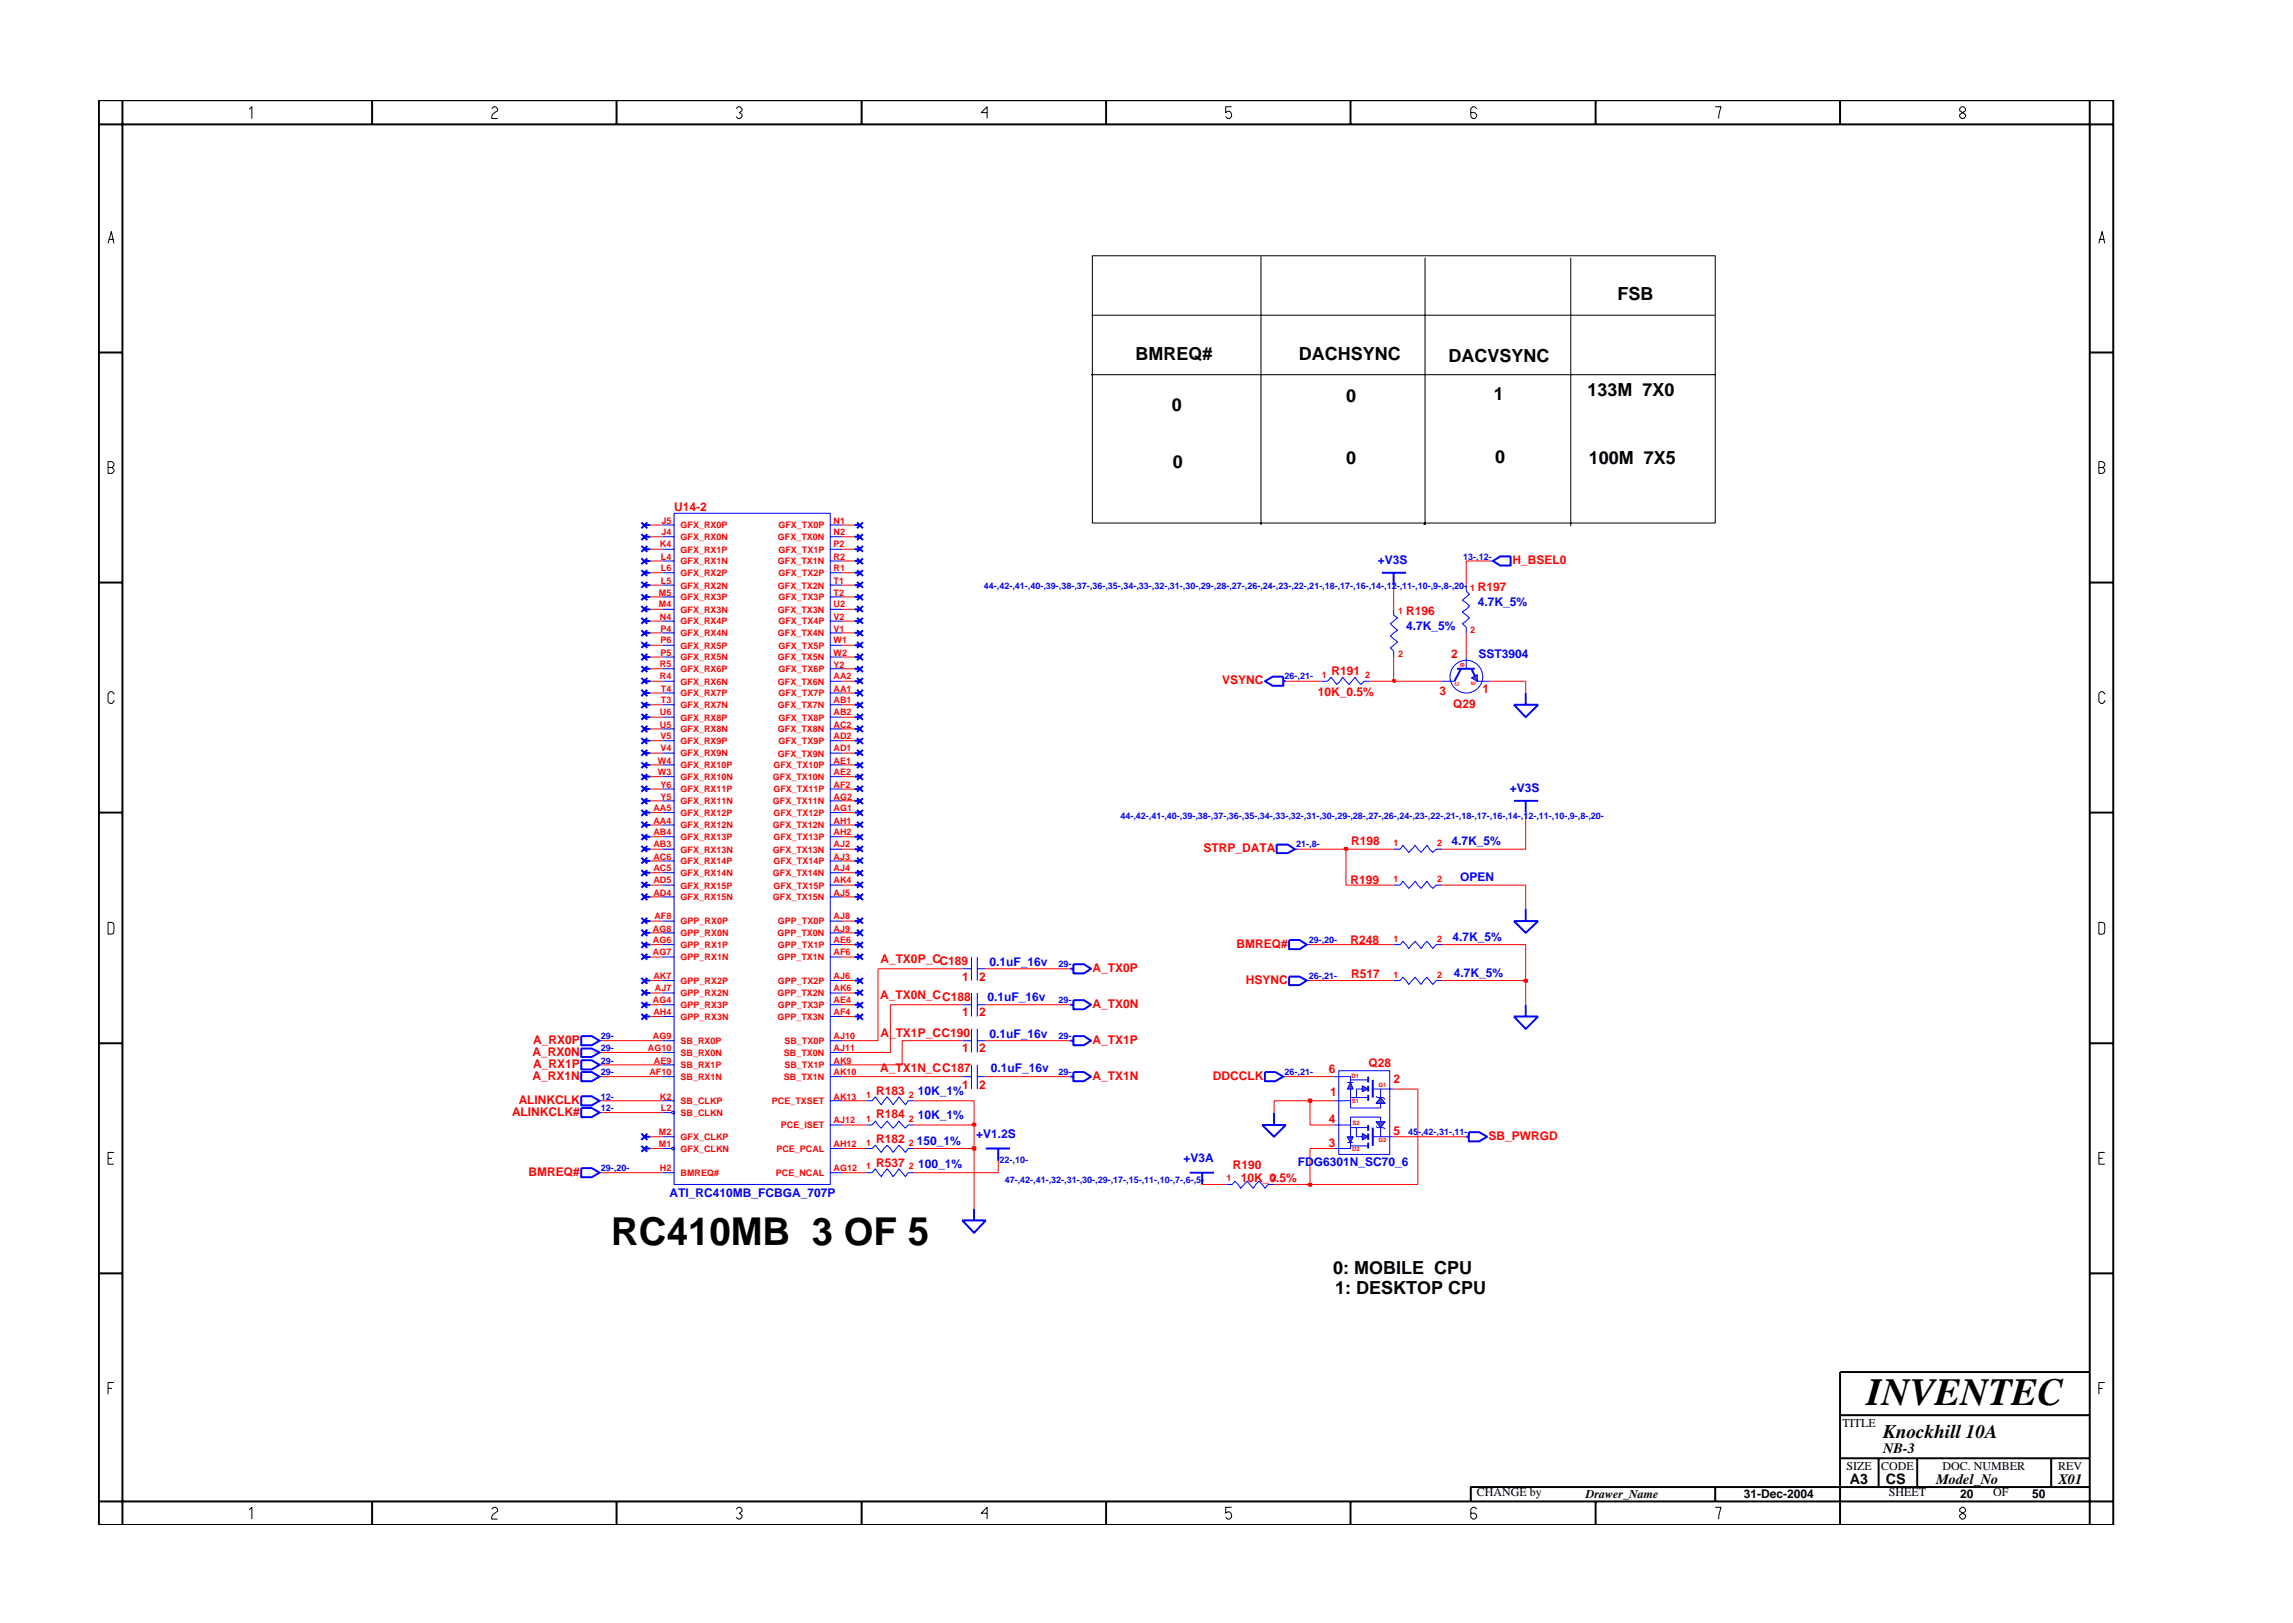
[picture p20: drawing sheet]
<svg xmlns="http://www.w3.org/2000/svg" width="297mm" height="210mm" viewBox="0 0 297 210" stroke-linecap="round" stroke-linejoin="round" font-family="sans-serif">
<defs><g id="words">
<g font-size="5">
<text x="79.2" y="161.3">RC410MB 3 OF 5</text>
<text x="241.8" y="182">INVENTEC</text>
</g>
<text font-size="2.5" x="244" y="186.3">Knockhill 10A</text>
<g font-size="2.3">
<text x="209.5" y="38.8">FSB</text>
<text x="147.1" y="46.6">BMREQ#</text>
<text x="168.3" y="46.7">DACHSYNC</text>
<text x="187.6" y="47">DACVSYNC</text>
<text x="151.8" y="53.3">0</text>
<text x="174.4" y="52">0</text>
<text x="193.5" y="51.9">1</text>
<text x="205.6" y="51.3">133M 7X0</text>
<text x="193.7" y="60">0</text>
<text x="151.9" y="60.6">0</text>
<text x="174.4" y="60.2">0</text>
<text x="205.8" y="60.1">100M 7X5</text>
<text x="172.7" y="165.1">0: MOBILE CPU</text>
<text x="173" y="167.7">1: DESKTOP CPU</text>
</g>
<g font-size="1.9">
<text x="244" y="188.2">NB-3</text>
<text x="239.6" y="192.2">A3</text>
<text x="244.3" y="192.3">CS</text>
<text x="250.8" y="192.2">Model_No</text>
<text x="266.6" y="192.2">X01</text>
</g>
<g font-size="1.6" fill="#f00">
<text x="87.3" y="66.2">U14-2</text>
<text x="191.5" y="76.6">R197</text>
<text x="195.9" y="73.1">H_BSEL0</text>
<text x="182.1" y="79.7">R196</text>
<text x="158.3" y="88.6">VSYNC</text>
<text x="172.5" y="87.4">R191</text>
<text x="188" y="85.3">2</text>
<text x="192.1" y="89.8">1</text>
<text x="170.7" y="90.2">10K_0.5%</text>
<text x="186.5" y="90.1">3</text>
<text x="188.2" y="91.7">Q29</text>
<text x="155.9" y="110.3">STRP_DATA</text>
<text x="175" y="109.5">R198</text>
<text x="175" y="114.5">R199</text>
<text x="114" y="124.8">A_TX0P_CC189</text>
<text x="141.5" y="125.9">A_TX0P</text>
<text x="160.2" y="122.8">BMREQ#</text>
<text x="175" y="122.3">R248</text>
<text x="114" y="129.5">A_TX0N_CC188</text>
<text x="124.7" y="127">1</text>
<text x="124.7" y="131.7">1</text>
<text x="126.8" y="127">2</text>
<text x="126.8" y="131.7">2</text>
<text x="141.5" y="130.6">A_TX0N</text>
<text x="161.4" y="127.4">HSYNC</text>
<text x="175" y="126.7">R517</text>
<text x="69" y="136.8">A_RX0N</text>
<text x="69.1" y="135.2">A_RX0P</text>
<text x="114" y="134.3">A_TX1P_CC190</text>
<text x="124.7" y="136.3">1</text>
<text x="126.8" y="136.3">2</text>
<text x="141.5" y="135.2">A_TX1P</text>
<text x="67.2" y="143">ALINKCLK</text>
<text x="69" y="139.9">A_RX1N</text>
<text x="69.1" y="138.4">A_RX1P</text>
<text x="113.5" y="141.8">R183</text>
<text x="114" y="138.9">A_TX1N_CC187</text>
<text x="124.7" y="141.1">1</text>
<text x="126.8" y="141.1">2</text>
<text x="141.5" y="139.9">A_TX1N</text>
<text x="157.1" y="139.9">DDCCLK</text>
<text x="172.1" y="138.9">6</text>
<text x="172.3" y="142">1</text>
<text x="177.3" y="138.3">Q28</text>
<text x="180.5" y="140.3">2</text>
<text x="66.3" y="144.5">ALINKCLK#</text>
<text x="113.5" y="148">R182</text>
<text x="113.5" y="144.9">R184</text>
<text x="172.1" y="145.5">4</text>
<text x="172.1" y="148.6">3</text>
<text x="180.5" y="147">5</text>
<text x="192.8" y="147.7">SB_PWRGD</text>
<text x="68.5" y="152.3">BMREQ#</text>
<text x="113.5" y="151.2">R537</text>
<text x="159.7" y="151.5">R190</text>
<text x="160.7" y="153.1">10K_0.5%</text>
</g>
<g font-size="1.6" fill="#00f">
<text x="178.5" y="73.1">+V3S</text>
<text x="182.1" y="81.6">4.7K_5%</text>
<text x="191.5" y="78.5">4.7K_5%</text>
<text x="191.5" y="85.3">SST3904</text>
<text x="195.6" y="102.6">+V3S</text>
<text x="188" y="109.5">4.7K_5%</text>
<text x="189.2" y="114.2">OPEN</text>
<text x="128.2" y="125.1">0.1uF_16v</text>
<text x="188.2" y="121.9">4.7K_5%</text>
<text x="127.9" y="129.7">0.1uF_16v</text>
<text x="188.3" y="126.6">4.7K_5%</text>
<text x="128.2" y="134.5">0.1uF_16v</text>
<text x="118.9" y="141.8">10K_1%</text>
<text x="128.4" y="138.9">0.1uF_16v</text>
<text x="118.8" y="148.3">150_1%</text>
<text x="118.9" y="145">10K_1%</text>
<text x="126.5" y="147.4">+V1.2S</text>
<text x="86.7" y="155.1">ATI_RC410MB_FCBGA_707P</text>
<text x="118.9" y="151.3">100_1%</text>
<text x="153.3" y="150.6">+V3A</text>
<text x="168.1" y="151">FDG6301N_SC70_6</text>
</g>
<g font-size="1.6">
<text x="238.7" y="184.8">TITLE</text>
<text x="239.2" y="190.4">SIZE</text>
<text x="243.7" y="190.4">CODE</text>
<text x="251.6" y="190.4">DOC. NUMBER</text>
<text x="266.6" y="190.4">REV</text>
<text x="191.3" y="193.9">CHANGE by</text>
<text x="205.4" y="194.1">Drawer_Name</text>
<text x="225.9" y="194.1">31-Dec-2004</text>
<text x="244.7" y="193.9">SHEET</text>
<text x="253.9" y="194.1">20</text>
<text x="258.2" y="193.9">OF</text>
<text x="263.3" y="194.1">50</text>
</g>
<g font-size="1.2" fill="#f00">
<text x="85.5" y="70.9">K4</text>
<text x="85.7" y="69.4">J4</text>
<text x="85.7" y="67.8">J5</text>
<text x="88.2" y="70">GFX_RX0N</text>
<text x="88.2" y="68.5">GFX_RX0P</text>
<text x="88.2" y="71.6">GFX_RX1P</text>
<text x="100.8" y="70">GFX_TX0N</text>
<text x="100.8" y="71.6">GFX_TX1P</text>
<text x="100.8" y="68.5">GFX_TX0P</text>
<text x="108" y="70.9">P2</text>
<text x="108" y="69.4">N2</text>
<text x="108" y="67.8">N1</text>
<text x="85.4" y="77.2">M5</text>
<text x="85.6" y="72.5">L4</text>
<text x="85.6" y="75.6">L5</text>
<text x="85.6" y="74">L6</text>
<text x="88.2" y="74.6">GFX_RX2P</text>
<text x="88.2" y="77.8">GFX_RX3P</text>
<text x="88.2" y="73.1">GFX_RX1N</text>
<text x="88.2" y="76.2">GFX_RX2N</text>
<text x="100.8" y="76.2">GFX_TX2N</text>
<text x="100.8" y="73.1">GFX_TX1N</text>
<text x="100.8" y="74.6">GFX_TX2P</text>
<text x="100.8" y="77.8">GFX_TX3P</text>
<text x="108" y="75.6">T1</text>
<text x="108" y="72.5">R2</text>
<text x="108" y="74">R1</text>
<text x="108" y="77.2">T2</text>
<text x="85.4" y="78.7">M4</text>
<text x="85.5" y="80.3">N4</text>
<text x="85.6" y="81.8">P4</text>
<text x="85.6" y="83.3">P6</text>
<text x="88.2" y="79.4">GFX_RX3N</text>
<text x="88.2" y="82.4">GFX_RX4N</text>
<text x="88.2" y="80.9">GFX_RX4P</text>
<text x="100.8" y="79.4">GFX_TX3N</text>
<text x="100.8" y="82.4">GFX_TX4N</text>
<text x="100.8" y="80.9">GFX_TX4P</text>
<text x="108" y="78.7">U2</text>
<text x="108" y="83.3">W1</text>
<text x="108" y="81.8">V1</text>
<text x="108" y="80.3">V2</text>
<text x="181.1" y="79.6">1</text>
<text x="190.4" y="82">2</text>
<text x="85.5" y="88">R4</text>
<text x="85.5" y="86.5">R5</text>
<text x="85.6" y="84.9">P5</text>
<text x="85.6" y="89.6">T4</text>
<text x="88.2" y="85.6">GFX_RX5N</text>
<text x="88.2" y="84">GFX_RX5P</text>
<text x="88.2" y="88.7">GFX_RX6N</text>
<text x="88.2" y="87.1">GFX_RX6P</text>
<text x="100.8" y="88.7">GFX_TX6N</text>
<text x="100.8" y="85.6">GFX_TX5N</text>
<text x="100.8" y="87.1">GFX_TX6P</text>
<text x="100.8" y="84">GFX_TX5P</text>
<text x="108" y="86.5">Y2</text>
<text x="108" y="89.6">AA1</text>
<text x="108" y="88">AA2</text>
<text x="108" y="84.9">W2</text>
<text x="171.2" y="87.8">1</text>
<text x="176.8" y="87.8">2</text>
<text x="181.1" y="85.1">2</text>
<text x="85.5" y="94.3">U5</text>
<text x="85.5" y="92.7">U6</text>
<text x="85.6" y="95.8">V5</text>
<text x="85.6" y="91.1">T3</text>
<text x="88.2" y="94.9">GFX_RX8N</text>
<text x="88.2" y="93.3">GFX_RX8P</text>
<text x="88.2" y="91.7">GFX_RX7N</text>
<text x="88.2" y="90.2">GFX_RX7P</text>
<text x="100.8" y="91.7">GFX_TX7N</text>
<text x="100.8" y="94.9">GFX_TX8N</text>
<text x="100.8" y="90.2">GFX_TX7P</text>
<text x="100.8" y="93.3">GFX_TX8P</text>
<text x="108" y="91.1">AB1</text>
<text x="108" y="95.8">AD2</text>
<text x="108" y="94.3">AC2</text>
<text x="108" y="92.7">AB2</text>
<text x="85.2" y="100.4">W3</text>
<text x="85.2" y="98.9">W4</text>
<text x="85.6" y="97.3">V4</text>
<text x="88.2" y="98">GFX_RX9N</text>
<text x="88.2" y="96.4">GFX_RX9P</text>
<text x="88.2" y="101.1">GFX_RX10N</text>
<text x="88.2" y="99.5">GFX_RX10P</text>
<text x="100.1" y="101.1">GFX_TX10N</text>
<text x="100.2" y="99.5">GFX_TX10P</text>
<text x="100.8" y="98">GFX_TX9N</text>
<text x="100.8" y="96.4">GFX_TX9P</text>
<text x="108" y="100.4">AE2</text>
<text x="108" y="98.9">AE1</text>
<text x="108" y="97.3">AD1</text>
<text x="84.7" y="105.1">AA5</text>
<text x="84.7" y="106.7">AA4</text>
<text x="85.6" y="103.6">Y5</text>
<text x="85.6" y="102.1">Y6</text>
<text x="88.2" y="107.3">GFX_RX12N</text>
<text x="88.2" y="105.7">GFX_RX12P</text>
<text x="88.2" y="104.2">GFX_RX11N</text>
<text x="88.2" y="102.7">GFX_RX11P</text>
<text x="100.1" y="104.2">GFX_TX11N</text>
<text x="100.1" y="107.3">GFX_TX12N</text>
<text x="100.2" y="102.7">GFX_TX11P</text>
<text x="100.2" y="105.7">GFX_TX12P</text>
<text x="108" y="103.6">AG2</text>
<text x="108" y="102.1">AF2</text>
<text x="108" y="106.7">AH1</text>
<text x="108" y="105.1">AG1</text>
<text x="84.7" y="109.8">AB3</text>
<text x="84.7" y="108.2">AB4</text>
<text x="84.7" y="112.9">AC5</text>
<text x="84.7" y="111.4">AC6</text>
<text x="88.2" y="110.4">GFX_RX13N</text>
<text x="88.2" y="108.8">GFX_RX13P</text>
<text x="88.2" y="113.5">GFX_RX14N</text>
<text x="88.2" y="112">GFX_RX14P</text>
<text x="100.1" y="110.4">GFX_TX13N</text>
<text x="100.1" y="113.5">GFX_TX14N</text>
<text x="100.2" y="108.8">GFX_TX13P</text>
<text x="100.2" y="112">GFX_TX14P</text>
<text x="108" y="109.8">AJ2</text>
<text x="108" y="108.2">AH2</text>
<text x="108" y="112.9">AJ4</text>
<text x="108" y="111.4">AJ3</text>
<text x="180.5" y="109.6">1</text>
<text x="186.2" y="109.6">2</text>
<text x="84.7" y="116">AD4</text>
<text x="84.7" y="114.4">AD5</text>
<text x="84.8" y="119.1">AF8</text>
<text x="88.2" y="116.6">GFX_RX15N</text>
<text x="88.2" y="115.1">GFX_RX15P</text>
<text x="88.2" y="119.8">GPP_RX0P</text>
<text x="100.1" y="116.6">GFX_TX15N</text>
<text x="100.2" y="115.1">GFX_TX15P</text>
<text x="100.8" y="119.8">GPP_TX0P</text>
<text x="108" y="116">AJ5</text>
<text x="108" y="114.4">AK4</text>
<text x="108" y="119.1">AJ8</text>
<text x="180.5" y="114.2">1</text>
<text x="186.2" y="114.2">2</text>
<text x="84.6" y="120.7">AG8</text>
<text x="84.6" y="123.7">AG7</text>
<text x="84.6" y="122.2">AG6</text>
<text x="88.2" y="121.3">GPP_RX0N</text>
<text x="88.2" y="124.4">GPP_RX1N</text>
<text x="88.2" y="122.8">GPP_RX1P</text>
<text x="100.7" y="121.3">GPP_TX0N</text>
<text x="100.7" y="124.4">GPP_TX1N</text>
<text x="100.8" y="122.8">GPP_TX1P</text>
<text x="108" y="120.7">AJ9</text>
<text x="108" y="123.7">AF6</text>
<text x="108" y="122.2">AE6</text>
<text x="180.5" y="122">1</text>
<text x="186.2" y="122">2</text>
<text x="84.6" y="130">AG4</text>
<text x="84.7" y="126.9">AK7</text>
<text x="84.7" y="131.5">AH4</text>
<text x="84.8" y="128.4">AJ7</text>
<text x="88.2" y="129.1">GPP_RX2N</text>
<text x="88.2" y="130.6">GPP_RX3P</text>
<text x="88.2" y="127.5">GPP_RX2P</text>
<text x="100.7" y="129.1">GPP_TX2N</text>
<text x="100.8" y="127.5">GPP_TX2P</text>
<text x="100.8" y="130.6">GPP_TX3P</text>
<text x="108" y="128.4">AK6</text>
<text x="108" y="126.9">AJ6</text>
<text x="108" y="131.5">AF4</text>
<text x="108" y="130">AE4</text>
<text x="180.5" y="126.7">1</text>
<text x="186.2" y="126.7">2</text>
<text x="83.9" y="136.2">AG10</text>
<text x="84.6" y="134.6">AG9</text>
<text x="84.7" y="137.8">AE9</text>
<text x="88.2" y="136.8">SB_RX0N</text>
<text x="88.2" y="135.3">SB_RX0P</text>
<text x="88.2" y="132.1">GPP_RX3N</text>
<text x="100.7" y="132.1">GPP_TX3N</text>
<text x="101.5" y="136.8">SB_TX0N</text>
<text x="101.6" y="135.3">SB_TX0P</text>
<text x="108" y="136.2">AJ11</text>
<text x="108" y="134.6">AJ10</text>
<text x="108" y="137.8">AK9</text>
<text x="84.1" y="139.3">AF10</text>
<text x="85.5" y="142.4">K2</text>
<text x="85.6" y="144">L2</text>
<text x="88.2" y="139.9">SB_RX1N</text>
<text x="88.2" y="138.4">SB_RX1P</text>
<text x="88.2" y="143">SB_CLKP</text>
<text x="100" y="143">PCE_TXSET</text>
<text x="101.5" y="139.9">SB_TX1N</text>
<text x="101.6" y="138.4">SB_TX1P</text>
<text x="108" y="139.3">AK10</text>
<text x="108" y="142.4">AK13</text>
<text x="112.2" y="142.2">1</text>
<text x="117.7" y="142.2">2</text>
<text x="85.4" y="148.6">M1</text>
<text x="85.4" y="147.1">M2</text>
<text x="88.2" y="149.2">GFX_CLKN</text>
<text x="88.2" y="147.7">GFX_CLKP</text>
<text x="88.2" y="144.6">SB_CLKN</text>
<text x="100.6" y="149.2">PCE_PCAL</text>
<text x="101.2" y="146.2">PCE_ISET</text>
<text x="108" y="145.5">AJ12</text>
<text x="108" y="148.6">AH12</text>
<text x="112.2" y="145.3">1</text>
<text x="112.2" y="148.4">1</text>
<text x="117.7" y="145.3">2</text>
<text x="117.7" y="148.4">2</text>
<text x="85.5" y="151.8">H2</text>
<text x="88.2" y="152.4">BMREQ#</text>
<text x="100.5" y="152.4">PCE_NCAL</text>
<text x="108" y="151.8">AG12</text>
<text x="112.2" y="151.5">1</text>
<text x="117.7" y="151.5">2</text>
<text x="158.9" y="153.1">1</text>
<text x="164.7" y="152.9">2</text>
</g>
<g font-size="1.2" fill="#00f">
<text x="127.5" y="76.3">44-,42-,41-,40-,39-,38-,37-,36-,35-,34-,33-,32-,31-,30-,29-,28-,27-,26-,24-,23-,22-,21-,18-,17-,16-,14-,12-,11-,10-,9-,8-,20- 1</text>
<text x="189.5" y="72.5">13-,12-</text>
<text x="166.4" y="88">26-,21-</text>
<text x="145.1" y="106.1">44-,42-,41-,40-,39-,38-,37-,36-,35-,34-,33-,32-,31-,30-,29-,28-,27-,26-,24-,23-,22-,21-,18-,17-,16-,14-,12-,11-,10-,9-,8-,20-</text>
<text x="167.9" y="109.8">21-,8-</text>
<text x="137.1" y="125.3">29-</text>
<text x="169.5" y="122.2">29-,20-</text>
<text x="137.1" y="130">29-</text>
<text x="169.5" y="126.9">26-,21-</text>
<text x="77.8" y="134.6">29-</text>
<text x="77.8" y="136.2">29-</text>
<text x="77.8" y="137.8">29-</text>
<text x="137.1" y="134.6">29-</text>
<text x="77.8" y="142.4">12-</text>
<text x="77.8" y="144">12-</text>
<text x="77.8" y="139.3">29-</text>
<text x="137.1" y="139.3">29-</text>
<text x="166.4" y="139.3">26-,21-</text>
<text x="182.4" y="147.1">45-,42-,31-,11-</text>
<text x="77.8" y="151.8">29-,20-</text>
<text x="129.5" y="150.7">22-,10-</text>
<text x="130.2" y="153.2">47-,42-,41-,32-,31-,30-,29-,17-,15-,11-,10-,7-,6-,5-</text>
</g>
<g font-size=".8" fill="#f00">
<text x="189" y="88.8" transform="rotate(-90 189 88.8)">C</text>
<text x="189.7" y="86.4" transform="rotate(-90 189.7 86.4)">B</text>
<text x="191.2" y="88.8" transform="rotate(-90 191.2 88.8)">E</text>
<text x="175.1" y="139.7">D1</text>
<text x="175.1" y="142.9">S1</text>
<text x="178.6" y="140.8">G1</text>
<text x="175.1" y="149.1">D2</text>
<text x="175.2" y="145.8">S2</text>
<text x="178.6" y="148">G2</text>
</g>
</g></defs>
<g fill="none" stroke="#00f" stroke-width=".13">
<path d="M189.9 75.8v.8l.5 .4-1 .8 1 .7-1 .8 1 .7-1 .8 .5 .4v.8M193 72.7h.4M171.2 88.3h.8l.4-.6 .8 1 .7-1 .9 1 .7-1 .8 1 .4-.4h.8M167.8 110h.4M180.5 110h.9l.3-.5 .8 .9 .8-.9 .8 .9 .8-.9 .7 .9 .4-.4h.8M180.5 114.7h.9l.3-.5 .8 .9 .8-.9 .8 .9 .8-.9 .7 .9 .4-.4h.8M77.7 134.8h.3M77.7 136.3h.3M77.7 138h.3M124.7 130.2h1.1M124.7 134.8h1.1M124.7 139.5h1.1"/>
<path d="M124.7 125.5h1.1M125.8 124v3M125.8 128.6v3.1M125.8 133.3v3M125.8 138v3.1M126.6 130.2h1.1M126.6 124v3M126.6 128.6v3.1M126.6 133.3v3M126.6 138v3.1M126.6 134.8h1.1M126.6 139.5h1.1"/>
<path d="M126.6 125.5h1.1M166.2 139.5h.4M169.3 127h.4M169.3 122.4h.4M172.8 139.5h2.1v.4h2.3M173.4 138.7h6.6v10.8h-6.6zM180.5 122.4h.9l.3-.5 .8 1 .8-1 .8 1 .8-1 .7 1 .4-.5h.8M180.5 127h.9l.3-.4 .8 .9 .8-.9 .8 .9 .8-.9 .7 .9 .4-.5h.8M112.2 142.6h.8l.4-.5 .8 1 .7-1 .8 1 .7-1 .9 1 .3-.5h.8M112.2 145.7h.8l.4-.5 .8 1 .7-1 .8 1 .7-1 .9 1 .3-.5h.8M158.9 153.4h.7l.4-.4 .7 1 .9-1 .7 1 .8-1 .8 1 .4-.6h.7M173.4 145.7h1.5v.4h2.3"/>
<path d="M177.2 142.2h-2.3v.4h-2.1M177.2 148.4h-2.3v.4h-1.5M177.8 141.1h2.7"/>
</g>
<g fill="none" stroke="#00f" stroke-width=".25">
<path d="M110.7 72.7h.7M110.7 71.1h.7M110.7 69.5h.7M110.7 68h.7M110.7 78.9h.7M111 72.3l.8 .8M111 70.7l.8 .8M111 69.2l.8 .8M111 67.7l.8 .7M111 78.5l.8 .8M111.8 72.3l-.8 .8M111.8 70.7l-.8 .8"/>
<path d="M111.8 69.2l-.8 .8M111.8 67.7l-.8 .7M111.8 78.5l-.8 .8M179 74.2h3.1M180.5 74.2v1.6M193.4 72.7l.9-.6h1.4v1.2h-1.4zM110.7 89.8h.7M110.7 91.3h.7M110.7 82h.7M110.7 80.5h.7M110.7 99.1h.7M111 89.4l.8 .8"/>
<path d="M111 91l.8 .7M111 81.6l.8 .8M111 80l.8 .8M111 98.7l.8 .8M111.8 89.4l-.8 .8M111.8 91l-.8 .7M111.8 98.7l-.8 .8M111.8 81.6l-.8 .8M111.8 80l-.8 .8M196.1 91.3h3.1l-1.6 1.6zM197.6 89.8v1.5M83.1 115.8l.7 .8"/>
<path d="M83.1 118.9l.7 .8M83.4 116.2h.9M83.4 119.3h.9M83.8 118.9l-.7 .8M83.8 115.8l-.7 .8M110.7 116.2h.7M110.7 108.4h.7M110.7 119.3h.7M110.7 100.6h.7M110.7 114.7h.7M110.7 113.1h.7M111 108.1l.8 .7"/>
<path d="M111 118.9l.8 .8M111 100.3l.8 .7M111 115.8l.8 .8M111 114.2l.8 .8M111 112.7l.8 .8M111.8 100.3l-.8 .7M111.8 108.1l-.8 .7M111.8 118.9l-.8 .8M111.8 115.8l-.8 .8M111.8 114.2l-.8 .8M111.8 112.7l-.8 .8M165.4 109.4h1.4l1 .6-1 .5h-1.4z"/>
<path d="M196.1 119.3h3.1l-1.6 1.5zM196.1 103.7h3.1M197.6 103.7v1.6M197.6 117.7v1.6M75.3 134.2h1.4l1 .6-1 .6h-1.4zM75.3 135.8h1.4l1 .5-1 .6h-1.4zM75.3 137.4h1.4l1 .6-1 .5h-1.4zM83.1 126.7l.7 .8M83.1 128.2l.7 .8M83.1 129.8l.7 .8M83.1 120.4l.7 .9M83.1 123.6l.7 .7"/>
<path d="M83.1 122l.7 .8M83.4 127h.9M83.4 128.6h.9M83.4 130.2h.9M83.4 120.8h.9M83.4 124h.9M83.4 122.4h.9M83.8 126.7l-.7 .8M83.8 128.2l-.7 .8M83.8 129.8l-.7 .8M83.8 120.4l-.7 .9M83.8 123.6l-.7 .7"/>
<path d="M83.8 122l-.7 .8M110.7 127h.7M110.7 120.8h.7M111 120.4l.8 .9M111 126.7l.8 .8M111.8 120.4l-.8 .9M111.8 126.7l-.8 .8M138.6 130.2h.5M138.6 134.8h.5M138.6 139.5h.5M138.6 125.5h.5M139.1 134.2h1.3l.9 .6-.9 .6h-1.3z"/>
<path d="M139.1 138.9h1.3l.9 .6-.9 .6h-1.3zM139.1 124.9h1.3l.9 .6-.9 .6h-1.3zM139.1 129.6h1.3l.9 .6-.9 .6h-1.3zM163.9 138.9h1.3l1 .6-1 .6h-1.3zM167 126.5h1.3l1 .5-1 .6h-1.3zM167 121.8h1.3l1 .6-1 .6h-1.3zM177.2 139.5v.7M177.8 139.9v2.3M196.1 131.7h3.1l-1.6 1.6zM197.6 130.2v1.5M83.1 148.4l.7 .8M83.1 146.8l.7 .9"/>
<path d="M83.4 147.3h.9M83.4 148.8h.9M83.8 148.4l-.7 .8M83.8 146.8l-.7 .9M154.1 151.9h3.2M155.7 151.9v1.5M163.5 145.7h3.1l-1.6 1.6zM165 144.1v1.6M177.2 140.7v.7M177.2 141.8v.8M177.2 145.7v.8M177.2 146.8v.9"/>
<path d="M177.2 148v.8M177.8 146.1v2.3M189.9 147.3h.4M190.3 146.7h1.3l1 .6-1 .6h-1.3z"/>
</g>
<path d="M178.8 142.2l.6 .7h-1.1z" fill="#3c3cc8"/>
<path d="M178.3 142l.1 .2h.8l.2 .2M178.8 142.2l.6 .7h-1.1z" fill="none" stroke="#00f" stroke-width=".13"/>
<path d="M178.3 145.3h1.1l-.6 .8z" fill="#3c3cc8"/>
<path d="M172.8 145.7h.6M172.8 148.8h.6M174.9 142.6v.9h3.9v-.6M177.8 147.3h2.7M178.3 145.3h1.1l-.6 .8zM178.8 145.3v-.6h-3.9v1M178.8 141.1v1.1M178.8 146.1v1.2" fill="none" stroke="#00f" stroke-width=".13"/>
<path d="M176.5 140.7l.7 .4-.7 .3z" fill="#3c3cc8"/>
<path d="M176.5 140.7l.7 .4-.7 .3zM176.5 141.1h-.8v1.1" fill="none" stroke="#00f" stroke-width=".13"/>
<path d="M174.9 140.2l.4 .9h-.8z" fill="#3c3cc8"/>
<path d="M174.9 139.9v.3M174.5 140.2h.8M174.9 140.2l.4 .9h-.8zM174.9 141.1v1.1" fill="none" stroke="#00f" stroke-width=".13"/>
<path d="M176.5 146.8l.7 .5-.7 .4z" fill="#3c3cc8"/>
<path d="M175.7 146.1v1.2h.8M176.5 146.8l.7 .5-.7 .4z" fill="none" stroke="#00f" stroke-width=".13"/>
<path d="M174.5 147.3h.8l-.4 .7z" fill="#3c3cc8"/>
<g fill="none" stroke="#00f" stroke-width=".13">
<path d="M186.8 88.3h1.6M174.5 147.3h.8l-.4 .7zM174.5 148h.8M174.9 146.1v1.2M174.9 148v.4M178.3 145.9l.1 .2h.8l.2 .1"/>
<circle cx="190" cy="87.7" r="2.12"/>
</g>
<g fill="none" stroke="#00f" stroke-width=".25">
<path d="M188.8 86.6h2.2M189.3 86.6l-.9 1.7M190.6 86.6l.8 1.7M110.7 106.9h.7M110.7 103.7h.7M110.7 102.2h.7M111 106.5l.8 .7M111 103.4l.8 .8M111 101.8l.8 .8M111.8 106.5l-.8 .7M111.8 103.4l-.8 .8M111.8 101.8l-.8 .8"/>
<path d="M110.7 122.4h.7M111 122l.8 .8M111.8 122l-.8 .8"/>
</g>
<path d="M190.6 87.8l.8-.4v.9z" fill="#3c3cc8"/>
<g fill="none" stroke="#00f" stroke-width=".13">
<path d="M85.8 68h1.5M85.8 69.5h1.5M85.8 71.1h1.5M85.8 72.7h1.5M85.8 74.2h1.5M85.8 75.8h1.5M85.8 77.3h1.5M85.8 78.9h1.5M87.3 66.5h20.3v86.9h-20.3zM107.6 68h1.5M107.6 69.5h1.5M107.6 71.1h1.5"/>
<path d="M107.6 72.7h1.5M107.6 74.2h1.5M107.6 75.8h1.5M107.6 77.3h1.5M107.6 78.9h1.5M180.5 78.9v.8l.5 .3-.9 .8 .9 .8-.9 .8 .9 .8-.9 .7 .4 .5v.7M85.8 88.3h1.5M85.8 80.5h1.5M85.8 82h1.5M85.8 83.6h1.5M85.8 85.1h1.5M85.8 86.6h1.5"/>
<path d="M85.8 89.8h1.5M85.8 91.3h1.5M85.8 92.9h1.5M85.8 94.4h1.5M85.8 96h1.5M85.8 97.6h1.5M85.8 99.1h1.5M107.6 88.3h1.5M107.6 80.5h1.5M107.6 82h1.5M107.6 83.6h1.5M107.6 85.1h1.5"/>
<path d="M107.6 86.6h1.5M107.6 89.8h1.5M107.6 91.3h1.5M107.6 92.9h1.5M107.6 94.4h1.5M107.6 96h1.5M107.6 97.6h1.5M107.6 99.1h1.5M189.9 85.1v1.5M190.6 87.8l.8-.4v.9zM191.4 88.3h1.6M85.8 100.6h1.5"/>
<path d="M85.8 102.2h1.5M85.8 103.7h1.5M85.8 105.3h1.5M85.8 106.9h1.5M85.8 108.4h1.5M85.8 110h1.5M85.8 111.5h1.5M85.8 113.1h1.5M85.8 114.7h1.5M85.8 116.2h1.5M85.8 119.3h1.5M107.6 100.6h1.5"/>
<path d="M107.6 102.2h1.5M107.6 103.7h1.5M107.6 105.3h1.5M107.6 106.9h1.5M107.6 108.4h1.5M107.6 110h1.5M107.6 111.5h1.5M107.6 113.1h1.5M107.6 114.7h1.5M107.6 116.2h1.5M107.6 119.3h1.5M77.7 139.5h.3"/>
<path d="M85.8 139.5h1.5M85.8 120.8h1.5M85.8 122.4h1.5M85.8 124h1.5M85.8 127h1.5M85.8 128.6h1.5M85.8 130.2h1.5M85.8 131.7h1.5M85.8 134.8h1.5M85.8 136.3h1.5M85.8 138h1.5M107.6 139.5h1.5"/>
<path d="M107.6 120.8h1.5M107.6 122.4h1.5M107.6 124h1.5M107.6 127h1.5M107.6 128.6h1.5M107.6 130.2h1.5M107.6 131.7h1.5M107.6 134.8h1.5M107.6 136.3h1.5M107.6 138h1.5M77.7 142.6h.3M77.7 144.1h.3"/>
<path d="M77.7 151.9h.3M85.8 142.6h1.5M85.8 144.1h1.2M85.8 151.9h1.5M85.8 148.8h1.2M85.8 147.3h1.5M107.6 142.6h1.5M107.6 151.9h1.5M107.6 148.8h1.5M107.6 145.7h1.5M112.2 148.8h.8l.4-.4 .8 .9 .7-.9 .8 .9 .7-.9 .9 .9 .3-.5h.8M112.2 151.9h.8l.4-.5 .8 1 .7-1 .8 1 .7-1 .9 1 .3-.5h.8"/>
<circle cx="87.2" cy="144.1" r=".17"/>
<circle cx="87.2" cy="148.8" r=".17"/>
</g>
<g fill="none" stroke="#00f" stroke-width=".25">
<path d="M83.1 72.3l.7 .8M83.1 73.9l.7 .7M83.1 75.4l.7 .7M83.1 77l.7 .8M83.1 67.7l.7 .7M83.1 69.2l.7 .8M83.1 70.7l.7 .8M83.1 78.5l.7 .8M83.4 72.7h.9M83.4 74.2h.9M83.4 75.8h.9M83.4 77.3h.9"/>
<path d="M83.4 68h.9M83.4 69.5h.9M83.4 71.1h.9M83.4 78.9h.9M83.8 72.3l-.7 .8M83.8 73.9l-.7 .7M83.8 75.4l-.7 .7M83.8 77l-.7 .8M83.8 67.7l-.7 .7M83.8 69.2l-.7 .8M83.8 70.7l-.7 .8M83.8 78.5l-.7 .8"/>
<path d="M110.7 74.2h.7M110.7 75.8h.7M110.7 77.3h.7M111 77l.8 .8M111 75.4l.8 .7M111 73.9l.8 .7M111.8 77l-.8 .8M111.8 75.4l-.8 .7M111.8 73.9l-.8 .7M83.1 84.7l.7 .8M83.1 86.3l.7 .8M83.1 87.8l.7 .8"/>
<path d="M83.1 89.4l.7 .8M83.1 97.1l.7 .8M83.1 98.7l.7 .8M83.1 80l.7 .8M83.1 81.6l.7 .8M83.1 83.2l.7 .7M83.1 91l.7 .7M83.1 92.5l.7 .7M83.1 94l.7 .9M83.1 95.6l.7 .8M83.4 88.3h.9M83.4 85.1h.9"/>
<path d="M83.4 86.6h.9M83.4 89.8h.9M83.4 83.6h.9M83.4 97.6h.9M83.4 99.1h.9M83.4 96h.9M83.4 94.4h.9M83.4 92.9h.9M83.4 80.5h.9M83.4 82h.9M83.4 91.3h.9M83.8 84.7l-.7 .8"/>
<path d="M83.8 86.3l-.7 .8M83.8 87.8l-.7 .8M83.8 89.4l-.7 .8M83.8 97.1l-.7 .8M83.8 98.7l-.7 .8M83.8 80l-.7 .8M83.8 81.6l-.7 .8M83.8 83.2l-.7 .7M83.8 91l-.7 .7M83.8 92.5l-.7 .7M83.8 94l-.7 .9M83.8 95.6l-.7 .8"/>
<path d="M110.7 88.3h.7M110.7 85.1h.7M110.7 86.6h.7M110.7 83.6h.7M110.7 97.6h.7M110.7 96h.7M110.7 94.4h.7M110.7 92.9h.7M111 87.8l.8 .8M111 86.3l.8 .8M111 84.7l.8 .8M111 83.2l.8 .7"/>
<path d="M111 97.1l.8 .8M111 95.6l.8 .8M111 94l.8 .9M111 92.5l.8 .7M111.8 87.8l-.8 .8M111.8 86.3l-.8 .8M111.8 84.7l-.8 .8M111.8 83.2l-.8 .7M111.8 97.1l-.8 .8M111.8 95.6l-.8 .8M111.8 94l-.8 .9M111.8 92.5l-.8 .7"/>
<path d="M163.9 88.3l1-.6h1.3v1.1h-1.3zM166.2 88.3h.4M83.1 100.3l.7 .7M83.1 101.8l.7 .8M83.1 109.6l.7 .7M83.1 111.1l.7 .8M83.1 112.7l.7 .8M83.1 114.2l.7 .8M83.1 108.1l.7 .7M83.1 103.4l.7 .8M83.1 104.9l.7 .8M83.1 106.5l.7 .7"/>
<path d="M83.4 100.6h.9M83.4 102.2h.9M83.4 110h.9M83.4 111.5h.9M83.4 113.1h.9M83.4 114.7h.9M83.4 105.3h.9M83.4 108.4h.9M83.4 103.7h.9M83.4 106.9h.9M83.8 104.9l-.7 .8M83.8 114.2l-.7 .8"/>
<path d="M83.8 111.1l-.7 .8M83.8 100.3l-.7 .7M83.8 101.8l-.7 .8M83.8 109.6l-.7 .7M83.8 112.7l-.7 .8M83.8 108.1l-.7 .7M83.8 103.4l-.7 .8M83.8 106.5l-.7 .7M110.7 110h.7M110.7 111.5h.7M110.7 105.3h.7M111 104.9l.8 .8"/>
<path d="M111 111.1l.8 .8M111 109.6l.8 .7M111.8 104.9l-.8 .8M111.8 111.1l-.8 .8M111.8 109.6l-.8 .7M75.3 138.9h1.4l1 .6-1 .6h-1.4zM83.1 131.3l.7 .8M83.4 131.7h.9M83.8 131.3l-.7 .8M110.7 131.7h.7M110.7 124h.7M110.7 130.2h.7"/>
<path d="M110.7 128.6h.7M111 123.6l.8 .7M111 131.3l.8 .8M111 129.8l.8 .8M111 128.2l.8 .8M111.8 123.6l-.8 .7M111.8 131.3l-.8 .8M111.8 129.8l-.8 .8M111.8 128.2l-.8 .8M75.3 142h1.4l1 .6-1 .6h-1.4zM75.3 143.5h1.4l1 .6-1 .6h-1.4zM75.3 151.3h1.4l1 .6-1 .6h-1.4z"/>
<path d="M124.7 158.1h3l-1.5 1.6zM126.2 156.6v1.5M127.7 148.8h3.1M129.3 148.8v1.6"/>
</g>
<path d="M126.2 148.8v7.8M155.7 153.4h3.2M165 153.4h4.7" fill="none" stroke="#f00" stroke-width=".13"/>
<path d="M169.5 153.4h.4v.2h-.4z" fill="#8e2323"/>
<path d="M169.5 153.4h.4v.2h-.4z" fill="none" stroke="#f00" stroke-width=".25"/>
<path d="M78 151.9h7.8M84.3 148.8h1.5M109.1 151.9h3.1M109.1 148.8h3.1M118.4 148.8h7.8M129.3 150.4v1.5h-10.9M183.7 141.1v12.3h-14v-4.6" fill="none" stroke="#f00" stroke-width=".13"/>
<path d="M126 148.6h.4v.4h-.4z" fill="#8e2323"/>
<path d="M126 148.6h.4v.4h-.4z" fill="none" stroke="#f00" stroke-width=".25"/>
<path d="M84.3 147.3h1.5M109.1 145.7h3.1M118.4 145.7h7.8v3.1M169.7 148.8h3.1M180.5 147.3h9.4" fill="none" stroke="#f00" stroke-width=".13"/>
<path d="M126 145.6h.4v.2h-.4z" fill="#8e2323"/>
<path d="M126 145.6h.4v.2h-.4z" fill="none" stroke="#f00" stroke-width=".25"/>
<path d="M78 144.1h7.8M78 142.6h7.8M109.1 142.6h3.1M118.4 142.6h7.8v3.1M165 144.1v-1.5h4.7v3.1h3.1" fill="none" stroke="#f00" stroke-width=".13"/>
<path d="M169.5 142.4h.4v.4h-.4z" fill="#8e2323"/>
<path d="M169.5 142.4h.4v.4h-.4z" fill="none" stroke="#f00" stroke-width=".25"/>
<g fill="none" stroke="#f00" stroke-width=".13">
<path d="M78 139.5h7.8M78 138h7.8M78 136.3h7.8M78 134.8h7.8M84.3 131.7h1.5M84.3 130.2h1.5M84.3 128.6h1.5M84.3 127h1.5M109.1 139.5h15.6M109.1 131.7h1.6M109.1 130.2h1.6M109.1 128.6h1.6"/>
<path d="M109.1 127h1.6M113.7 125.5v9.3h-4.6M124.7 134.8h-7.8v3.2h-7.8M124.7 130.2h-9.4v6.1h-6.2M127.7 139.5h10.9M127.7 134.8h10.9M127.7 130.2h10.9M166.6 139.5h6.2M169.7 127h10.8M186.8 127h10.8v3.2M169.7 142.6h3.1M180.5 141.1h3.2"/>
</g>
<path d="M197.5 126.9h.3v.3h-.3z" fill="#8e2323"/>
<path d="M197.5 126.9h.3v.3h-.3z" fill="none" stroke="#f00" stroke-width=".25"/>
<g fill="none" stroke="#f00" stroke-width=".13">
<path d="M84.3 119.3h1.5M84.3 116.2h1.5M84.3 114.7h1.5M84.3 113.1h1.5M84.3 111.5h1.5M84.3 110h1.5M109.1 119.3h1.6M109.1 116.2h1.6M109.1 114.7h1.6M109.1 113.1h1.6M109.1 111.5h1.6M109.1 110h1.6"/>
<path d="M168.2 110h6.2v4.7h6.1M186.8 114.7h10.8v3M84.3 124h1.5M84.3 122.4h1.5M84.3 120.8h1.5M109.1 124h1.6M109.1 122.4h1.6M109.1 120.8h1.6M113.7 125.5h11M127.7 125.5h10.9M169.7 122.4h10.8M186.8 122.4h10.8v4.6"/>
</g>
<path d="M174.2 109.8h.3v.3h-.3z" fill="#8e2323"/>
<path d="M174.2 109.8h.3v.3h-.3z" fill="none" stroke="#f00" stroke-width=".25"/>
<g fill="none" stroke="#f00" stroke-width=".13">
<path d="M84.3 99.1h1.5M84.3 97.6h1.5M84.3 96h1.5M84.3 94.4h1.5M84.3 92.9h1.5M84.3 91.3h1.5M84.3 89.8h1.5M84.3 88.3h1.5M109.1 99.1h1.6M109.1 97.6h1.6M109.1 96h1.6M109.1 94.4h1.6"/>
<path d="M109.1 92.9h1.6M109.1 91.3h1.6M109.1 89.8h1.6M109.1 88.3h1.6M166.6 88.3h4.6M177.5 88.3h3M197.6 88.3v1.5M84.3 108.4h1.5M84.3 106.9h1.5M84.3 105.3h1.5M84.3 103.7h1.5M84.3 102.2h1.5"/>
<path d="M84.3 100.6h1.5M109.1 108.4h1.6M109.1 106.9h1.6M109.1 105.3h1.6M109.1 103.7h1.6M109.1 102.2h1.6M109.1 100.6h1.6M174.4 110h6.1M197.6 105.3v4.7h-10.8"/>
</g>
<path d="M180.5 88.1h.2v.2h-.2z" fill="#8e2323"/>
<path d="M180.5 88.1h.2v.2h-.2z" fill="none" stroke="#f00" stroke-width=".25"/>
<g fill="none" stroke="#f00" stroke-width=".13">
<path d="M84.3 78.9h1.5M84.3 77.3h1.5M84.3 75.8h1.5M84.3 74.2h1.5M84.3 72.7h1.5M84.3 71.1h1.5M84.3 69.5h1.5M84.3 68h1.5M109.1 78.9h1.6M109.1 77.3h1.6M109.1 75.8h1.6M109.1 74.2h1.6"/>
<path d="M109.1 72.7h1.6M109.1 71.1h1.6M109.1 69.5h1.6M109.1 68h1.6M180.5 75.8v3.1M193 72.7h-3.1v3.1M84.3 86.6h1.5M84.3 85.1h1.5M84.3 83.6h1.5M84.3 82h1.5M84.3 80.5h1.5M109.1 86.6h1.6"/>
<path d="M109.1 85.1h1.6M109.1 83.6h1.6M109.1 82h1.6M109.1 80.5h1.6M180.5 85.1v3.2h6.3M189.9 82v3.1M193 88.3h4.6"/>
</g>
<g fill="none" stroke="#000" stroke-width=".25">
<path d="M12.8 13h261v184.6h-261zM12.8 16.1h261M15.9 13v184.6M48.2 13v3.1M79.9 13v3.1M111.6 13v3.1M143.3 13v3.1M174.9 13v3.1M206.7 13v3.1M238.4 13v3.1M270.7 13v184.6M12.8 45.7h3.1"/>
<path d="M270.7 45.7h3.1M12.8 75.5h3.1M270.7 75.5h3.1M12.8 105.3h3.1M270.7 105.3h3.1M12.8 135.2h3.1M270.7 135.2h3.1M12.8 165h3.1M270.7 165h3.1M270.7 177.7h-32.3v19.9M12.8 194.5h261M48.2 194.5v3.1"/>
<path d="M79.9 194.5v3.1M111.6 194.5v3.1M143.3 194.5v3.1M174.9 194.5v3.1M206.7 194.5v3.1M222.2 192.6v1.9M238.4 183.3h32.3M238.4 188.9h32.3M243.4 188.9v3.7M248.4 188.9v3.7M265.7 188.9v3.7M270.7 192.6h-80.2v1.9"/>
</g>
<g fill="none" stroke="#000" stroke-width=".13">
<path d="M32.3 14.2l.3-.4v1.6M63.7 14.1l.3-.3h.2l.3 .3v.2l-.5 .4-.3 .4v.3h.8M95.4 14.1l.2-.3h.3l.2 .3v.2l-.3 .3 .3 .2v.3l-.2 .3h-.3l-.2-.3M127.9 14.6h-.8l.8-.8v1.6M159.5 13.8h-.7v.8l.2-.2a.5 .5 0 0 1 .5 .7l-.2 .3h-.3l-.2-.3M191.3 14.1l-.3-.3h-.2l-.3 .3v1l.3 .3h.2l.3-.3v-.3l-.3-.2h-.5M222.2 13.8h.8l-.4 1.6M253.9 14.1l.2-.3h.3l.2 .3v.2l-.7 .5v.3l.2 .3h.3l.2-.3v-.3l-.7-.5zM14 31.5l.4-1.5 .4 1.5M14.1 31h.6M141.5 33.1h80.7v34.7h-80.7zM163.4 33.2v34.8"/>
<path d="M184.6 33.4v34.5M203.5 33.4v34.8M271.9 31.5l.4-1.5 .4 1.5M272 31h.6M14 59.8h.5l.3 .3v.2l-.3 .3 .3 .2v.3l-.3 .2h-.5zM141.3 48.5h80.9M141.4 40.8h80.7M14 60.6h.5M184.4 67.9h.2h-.2M271.9 60.6h.5l.3-.3v-.2l-.3-.3h-.5v1.5h.5l.3-.2v-.3l-.3-.2M14.8 89.9l-.3-.3h-.2l-.3 .3v1l.3 .2h.2l.3-.2v-.2M272.7 89.9l-.3-.3h-.3l-.2 .3v1l.2 .2h.3l.3-.2v-.2"/>
<path d="M14 119.5l.7 .1 .1 .2-.1 1.1-.7 .1zM271.9 119.5l.7 .1 .1 .2-.1 1.1-.7 .1zM14 150.1h.5M14.8 149.3h-.8v1.5h.8M271.9 150.1h.5M272.7 149.3h-.8v1.5h.8M14 179.9h.5M14.8 179.1h-.8v1.5M271.9 179.9h.5M272.7 179.1h-.8v1.5M32.3 195.6l.3-.3v1.5M63.7 195.5l.3-.2h.2l.3 .2v.3l-.7 .5-.1 .2v.3h.8"/>
<path d="M95.4 195.5l.2-.2h.3l.2 .2v.3l-.3 .2 .3 .3v.2l-.2 .3h-.3l-.2-.3M127.9 196h-.8l.8-.7v1.5M159.5 195.3h-.7v.7l.2-.1a.5 .5 0 0 1 .5 .6l-.2 .3h-.3l-.2-.3M191.3 195.5l-.3-.2h-.2l-.3 .2v1l.3 .3h.2l.3-.3v-.2l-.3-.3h-.5M222.2 195.3h.8l-.4 1.5M254.1 195.3l-.2 .2v.3l.7 .5v.2l-.2 .3h-.3l-.2-.3v-.2l.7-.5v-.3l-.2-.2z"/>
</g>
<use href="#words"/>
</svg>
